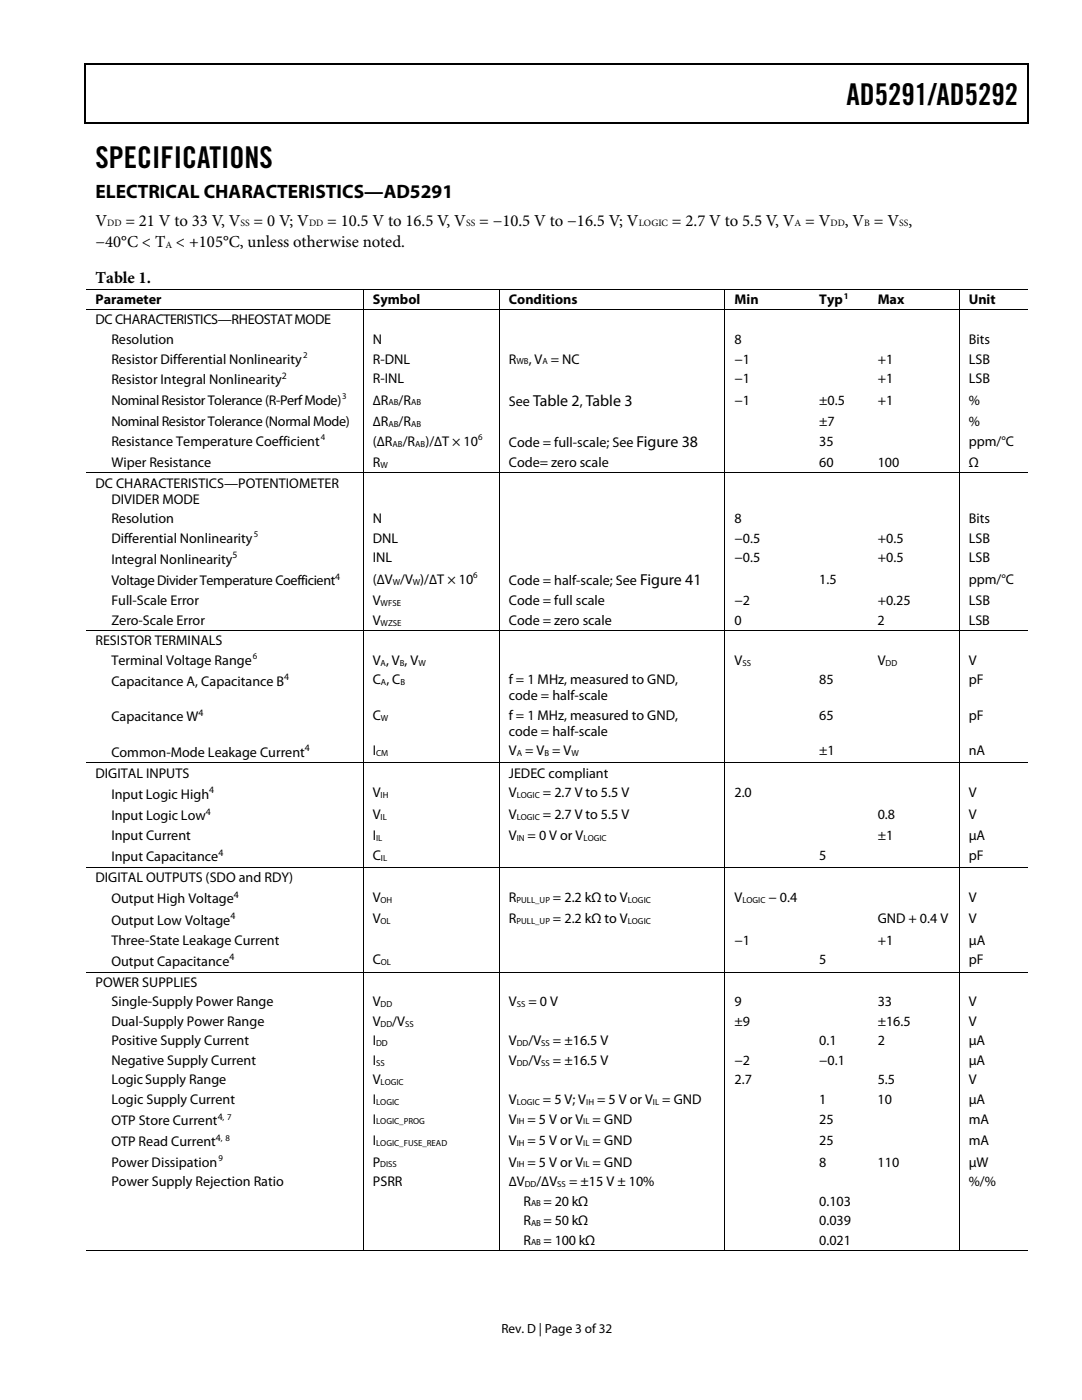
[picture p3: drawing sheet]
<svg xmlns="http://www.w3.org/2000/svg" width="216mm" height="279mm" viewBox="0 0 216 279" stroke-linecap="round" stroke-linejoin="round" font-family="sans-serif">
<defs><g id="words">
<g font-size="6">
<text x="168.9" y="21">AD5291/AD5292</text>
<text x="19" y="33.6">SPECIFICATIONS</text>
</g>
<text font-size="3.9" x="19" y="39.6">ELECTRICAL CHARACTERISTICS—AD5291</text>
<g font-size="3.3">
<text x="19" y="45">V</text>
<text x="25" y="45">= 21 V to 33 V, V</text>
<text x="50.6" y="45">= 0 V; V</text>
<text x="65.3" y="45">= 10.5 V to 16.5 V, V</text>
<text x="95.6" y="45">= −10.5 V to −16.5 V; V</text>
<text x="134.1" y="45">= 2.7 V to 5.5 V, V = V</text>
<text x="168.6" y="45">, V = V ,</text>
<text x="19.1" y="49.3">−40°C &lt; T &lt; +105°C, unless otherwise noted.</text>
<text x="19" y="56.4">Table 1.</text>
</g>
<g font-size="2.8">
<text x="19" y="60.7">Parameter</text>
<text x="19" y="64.7">DC CHARACTERISTICS—RHEOSTAT MODE</text>
<text x="74.4" y="60.7">Symbol</text>
<text x="101.5" y="60.7">Conditions</text>
<text x="146.6" y="60.7">Min</text>
<text x="163.5" y="60.7">Typ</text>
<text x="175.1" y="60.7">Max</text>
<text x="193.3" y="60.7">Unit</text>
<text x="22.2" y="68.7">Resolution</text>
<text x="74.4" y="68.7">N</text>
<text x="146.6" y="68.7">8</text>
<text x="193.3" y="68.7">Bits</text>
<text x="22.2" y="72.6">Resistor Differential Nonlinearity</text>
<text x="22.2" y="76.7">Resistor Integral Nonlinearity</text>
<text x="74.4" y="76.5">R-INL</text>
<text x="74.4" y="72.6">R-DNL</text>
<text x="101.5" y="72.6">R</text>
<text x="105.5" y="72.6">, V = NC</text>
<text x="146.5" y="76.5">−1</text>
<text x="146.6" y="72.6">−1</text>
<text x="175.1" y="76.5">+1</text>
<text x="175.1" y="72.6">+1</text>
<text x="193.3" y="76.5">LSB</text>
<text x="193.3" y="72.6">LSB</text>
<text x="22.2" y="80.8">Nominal Resistor Tolerance (R-Perf Mode)</text>
<text x="74.4" y="80.8">∆R</text>
<text x="79.5" y="80.8">/R</text>
<text x="101.5" y="81">See Table 2, Table 3</text>
<text x="146.6" y="80.8">−1</text>
<text x="163.5" y="80.8">±0.5</text>
<text x="175.1" y="80.8">+1</text>
<text x="193.3" y="80.8">%</text>
<text x="22.2" y="85">Nominal Resistor Tolerance (Normal Mode)</text>
<text x="22.2" y="88.9">Resistance Temperature Coefficient</text>
<text x="74.4" y="85">∆R</text>
<text x="74.4" y="88.9">(∆R</text>
<text x="79.5" y="85">/R</text>
<text x="80.3" y="88.9">/R</text>
<text x="84.9" y="88.9">)/∆T × 10</text>
<text x="101.5" y="89.2">Code = full-scale; See Figure 38</text>
<text x="163.5" y="88.9">35</text>
<text x="163.5" y="85">±7</text>
<text x="193.3" y="85">%</text>
<text x="193.3" y="88.9">ppm/°C</text>
<text x="22.2" y="93.2">Wiper Resistance</text>
<text x="74.4" y="93.2">R</text>
<text x="101.5" y="93.2">Code= zero scale</text>
<text x="163.5" y="93.2">60</text>
<text x="175.1" y="93.2">100</text>
<text x="193.3" y="93.2">Ω</text>
<text x="19" y="97.3">DC CHARACTERISTICS—POTENTIOMETER</text>
<text x="22.2" y="100.5">DIVIDER MODE</text>
<text x="22.2" y="104.4">Resolution</text>
<text x="74.4" y="104.4">N</text>
<text x="146.6" y="104.4">8</text>
<text x="193.3" y="104.4">Bits</text>
<text x="22.2" y="108.3">Differential Nonlinearity</text>
<text x="22.2" y="112.5">Integral Nonlinearity</text>
<text x="74.4" y="108.3">DNL</text>
<text x="74.4" y="112.2">INL</text>
<text x="146.6" y="112.2">−0.5</text>
<text x="146.6" y="108.3">−0.5</text>
<text x="175.1" y="112.2">+0.5</text>
<text x="175.1" y="108.3">+0.5</text>
<text x="193.3" y="112.2">LSB</text>
<text x="193.3" y="108.3">LSB</text>
<text x="22.2" y="116.8">Voltage Divider Temperature Coefficient</text>
<text x="74.4" y="116.5">(∆V /V )/∆T × 10</text>
<text x="101.5" y="116.8">Code = half-scale; See Figure 41</text>
<text x="163.5" y="116.5">1.5</text>
<text x="193.3" y="116.5">ppm/°C</text>
<text x="22.2" y="120.8">Full-Scale Error</text>
<text x="22.2" y="124.7">Zero-Scale Error</text>
<text x="74.4" y="120.8">V</text>
<text x="74.4" y="124.7">V</text>
<text x="101.5" y="120.8">Code = full scale</text>
<text x="101.5" y="124.7">Code = zero scale</text>
<text x="146.5" y="124.7">0</text>
<text x="146.5" y="120.8">−2</text>
<text x="175.1" y="124.7">2</text>
<text x="175.1" y="120.8">+0.25</text>
<text x="193.3" y="124.7">LSB</text>
<text x="193.3" y="120.8">LSB</text>
<text x="19" y="128.8">RESISTOR TERMINALS</text>
<text x="22.2" y="132.7">Terminal Voltage Range</text>
<text x="22.2" y="136.8">Capacitance A, Capacitance B</text>
<text x="74.4" y="132.7">V , V , V</text>
<text x="74.4" y="136.6">C , C</text>
<text x="101.5" y="136.6">f = 1 MHz, measured to GND,</text>
<text x="146.6" y="132.7">V</text>
<text x="163.5" y="136.6">85</text>
<text x="175.1" y="132.7">V</text>
<text x="193.3" y="132.7">V</text>
<text x="193.3" y="136.6">pF</text>
<text x="22.2" y="143.9">Capacitance W</text>
<text x="74.4" y="143.7">C</text>
<text x="101.5" y="143.7">f = 1 MHz, measured to GND,</text>
<text x="101.5" y="139.7">code = half-scale</text>
<text x="163.5" y="143.7">65</text>
<text x="193.3" y="143.7">pF</text>
<text x="101.5" y="146.8">code = half-scale</text>
<text x="19" y="155.2">DIGITAL INPUTS</text>
<text x="22.2" y="151">Common-Mode Leakage Current</text>
<text x="74.4" y="150.7">I</text>
<text x="101.5" y="155.2">JEDEC compliant</text>
<text x="101.5" y="150.7">V = V = V</text>
<text x="163.5" y="150.7">±1</text>
<text x="193.3" y="150.7">nA</text>
<text x="22.2" y="159.4">Input Logic High</text>
<text x="74.4" y="159.1">V</text>
<text x="101.5" y="159.1">V</text>
<text x="108.3" y="159.1">= 2.7 V to 5.5 V</text>
<text x="146.6" y="159.1">2.0</text>
<text x="193.3" y="159.1">V</text>
<text x="22.2" y="163.7">Input Logic Low</text>
<text x="22.2" y="167.7">Input Current</text>
<text x="74.4" y="167.7">I</text>
<text x="74.4" y="163.4">V</text>
<text x="101.5" y="163.4">V</text>
<text x="101.5" y="167.7">V</text>
<text x="105.3" y="167.7">= 0 V or V</text>
<text x="108.3" y="163.4">= 2.7 V to 5.5 V</text>
<text x="175.1" y="163.4">0.8</text>
<text x="175.1" y="167.7">±1</text>
<text x="193.3" y="163.4">V</text>
<text x="193.3" y="167.7">μA</text>
<text x="22.2" y="171.9">Input Capacitance</text>
<text x="74.4" y="171.6">C</text>
<text x="163.5" y="171.6">5</text>
<text x="193.3" y="171.6">pF</text>
<text x="19" y="176.1">DIGITAL OUTPUTS (SDO and RDY)</text>
<text x="74.4" y="180">V</text>
<text x="101.5" y="180">R</text>
<text x="110.3" y="180">= 2.2 kΩ to V</text>
<text x="146.6" y="180">V</text>
<text x="153.4" y="180">− 0.4</text>
<text x="193.3" y="180">V</text>
<text x="22.2" y="180.2">Output High Voltage</text>
<text x="22.2" y="184.5">Output Low Voltage</text>
<text x="74.4" y="184.3">V</text>
<text x="101.5" y="184.3">R</text>
<text x="110.3" y="184.3">= 2.2 kΩ to V</text>
<text x="175.1" y="184.3">GND + 0.4 V</text>
<text x="193.3" y="184.3">V</text>
<text x="22.2" y="188.6">Three-State Leakage Current</text>
<text x="146.5" y="188.6">−1</text>
<text x="175.1" y="188.6">+1</text>
<text x="193.3" y="188.6">μA</text>
<text x="19" y="196.9">POWER SUPPLIES</text>
<text x="22.2" y="192.7">Output Capacitance</text>
<text x="74.4" y="192.5">C</text>
<text x="163.5" y="192.5">5</text>
<text x="193.3" y="192.5">pF</text>
<text x="22.2" y="200.8">Single-Supply Power Range</text>
<text x="74.4" y="200.8">V</text>
<text x="101.5" y="200.8">V</text>
<text x="105.4" y="200.8">= 0 V</text>
<text x="146.6" y="200.8">9</text>
<text x="175.1" y="200.8">33</text>
<text x="193.3" y="200.8">V</text>
<text x="22.2" y="204.7">Dual-Supply Power Range</text>
<text x="22.2" y="208.6">Positive Supply Current</text>
<text x="74.4" y="208.6">I</text>
<text x="74.4" y="204.7">V</text>
<text x="78.3" y="204.7">/V</text>
<text x="101.5" y="208.6">V</text>
<text x="105.4" y="208.6">/V</text>
<text x="110.3" y="208.6">= ±16.5 V</text>
<text x="146.6" y="204.7">±9</text>
<text x="163.5" y="208.6">0.1</text>
<text x="175.1" y="204.7">±16.5</text>
<text x="175.1" y="208.6">2</text>
<text x="193.3" y="208.6">μA</text>
<text x="193.3" y="204.7">V</text>
<text x="22.2" y="212.5">Negative Supply Current</text>
<text x="74.4" y="212.5">I</text>
<text x="101.5" y="212.5">V</text>
<text x="105.4" y="212.5">/V</text>
<text x="110.3" y="212.5">= ±16.5 V</text>
<text x="146.6" y="212.5">−2</text>
<text x="163.5" y="212.5">−0.1</text>
<text x="193.3" y="212.5">μA</text>
<text x="22.2" y="216.4">LogicSupply Range</text>
<text x="22.2" y="220.3">Logic Supply Current</text>
<text x="74.4" y="216.4">V</text>
<text x="74.4" y="220.3">I</text>
<text x="101.5" y="220.3">V</text>
<text x="108.3" y="220.3">= 5 V; V</text>
<text x="119.1" y="220.3">= 5 V or V = GND</text>
<text x="146.6" y="216.4">2.7</text>
<text x="163.5" y="220.3">1</text>
<text x="175.1" y="220.3">10</text>
<text x="175.1" y="216.4">5.5</text>
<text x="193.3" y="220.3">μA</text>
<text x="193.3" y="216.4">V</text>
<text x="22.2" y="224.5">OTP Store Current</text>
<text x="74.4" y="224.2">I</text>
<text x="101.5" y="224.2">V</text>
<text x="105.3" y="224.2">= 5 V or V = GND</text>
<text x="163.5" y="224.2">25</text>
<text x="193.3" y="224.2">mA</text>
<text x="22.2" y="228.8">OTP Read Current</text>
<text x="22.2" y="232.8">Power Dissipation</text>
<text x="74.4" y="232.8">P</text>
<text x="74.4" y="228.5">I</text>
<text x="101.5" y="228.5">V</text>
<text x="101.5" y="232.8">V</text>
<text x="105.3" y="228.5">= 5 V or V = GND</text>
<text x="105.3" y="232.8">= 5 V or V = GND</text>
<text x="163.5" y="232.8">8</text>
<text x="163.5" y="228.5">25</text>
<text x="175.1" y="232.8">110</text>
<text x="193.3" y="228.5">mA</text>
<text x="193.3" y="232.8">μW</text>
<text x="22.2" y="236.7">Power Supply Rejection Ratio</text>
<text x="74.4" y="236.7">PSRR</text>
<text x="101.5" y="236.7">∆V</text>
<text x="107" y="236.7">/∆V</text>
<text x="113.5" y="236.7">= ±15 V ± 10%</text>
<text x="193.3" y="236.7">%/%</text>
<text x="104.5" y="240.6">R</text>
<text x="104.5" y="244.5">R</text>
<text x="108.5" y="240.6">= 20 kΩ</text>
<text x="108.5" y="244.5">= 50 kΩ</text>
<text x="163.5" y="240.6">0.103</text>
<text x="163.5" y="244.5">0.039</text>
<text x="104.5" y="248.4">R</text>
<text x="108.5" y="248.4">= 100 kΩ</text>
<text x="163.5" y="248.4">0.021</text>
</g>
<text font-size="2.6" x="100.1" y="266">Rev. D | Page 3 of 32</text>
<g font-size="1.9">
<text x="21.4" y="45.2">DD</text>
<text x="48" y="45.2">SS</text>
<text x="61.7" y="45.2">DD</text>
<text x="93" y="45.2">SS</text>
<text x="127.5" y="45.2">LOGIC</text>
<text x="158.6" y="45.2">A</text>
<text x="165.7" y="45.2">DD</text>
<text x="172.5" y="45.2">B</text>
<text x="179.4" y="45.2">SS</text>
<text x="33" y="49.5">A</text>
<text x="56.2" y="75.7">2</text>
<text x="46.4" y="111.4">5</text>
<text x="66.9" y="115.7">4</text>
<text x="56.7" y="135.8">4</text>
<text x="39.6" y="142.9">4</text>
<text x="60.8" y="149.9">4</text>
<text x="41.8" y="158.3">4</text>
<text x="41.1" y="162.6">4</text>
<text x="43.6" y="170.8">4</text>
<text x="46.7" y="179.2">4</text>
<text x="46" y="183.5">4</text>
<text x="45.8" y="191.7">4</text>
<text x="43.1" y="227.7">4, 8</text>
<text x="43.4" y="223.4">4, 7</text>
</g>
<g font-size="1.8">
<text x="168.4" y="59.6">1</text>
<text x="60.5" y="71.5">2</text>
<text x="103.1" y="72.7">WB</text>
<text x="108.2" y="72.7">A</text>
<text x="68.3" y="79.7">3</text>
<text x="77.5" y="80.9">AB</text>
<text x="82" y="80.9">AB</text>
<text x="64" y="87.9">4</text>
<text x="77.5" y="85.2">AB</text>
<text x="78.3" y="89.1">AB</text>
<text x="82" y="85.2">AB</text>
<text x="82.8" y="89.1">AB</text>
<text x="95.4" y="87.9">6</text>
<text x="75.9" y="93.4">W</text>
<text x="50.6" y="107.3">5</text>
<text x="78.4" y="116.7">W</text>
<text x="82.4" y="116.7">W</text>
<text x="94.4" y="115.4">6</text>
<text x="75.9" y="121">WFSE</text>
<text x="75.9" y="124.9">WZSE</text>
<text x="50.5" y="131.6">6</text>
<text x="75.9" y="132.8">A</text>
<text x="76" y="136.7">A</text>
<text x="79.8" y="132.8">B</text>
<text x="79.9" y="136.7">B</text>
<text x="83.5" y="132.8">W</text>
<text x="148.1" y="132.8">SS</text>
<text x="176.7" y="132.8">DD</text>
<text x="76" y="143.8">W</text>
<text x="75.1" y="150.9">CM</text>
<text x="103.1" y="150.9">A</text>
<text x="108.6" y="150.9">B</text>
<text x="114" y="150.9">W</text>
<text x="75.9" y="159.3">IH</text>
<text x="103.1" y="159.3">LOGIC</text>
<text x="75.1" y="167.9">IL</text>
<text x="75.9" y="163.6">IL</text>
<text x="103.1" y="163.6">LOGIC</text>
<text x="103.1" y="167.9">IN</text>
<text x="116.4" y="167.9">LOGIC</text>
<text x="76" y="171.8">IL</text>
<text x="75.9" y="180.1">OH</text>
<text x="75.9" y="184.4">OL</text>
<text x="103.1" y="180.1">PULL_UP</text>
<text x="103.1" y="184.4">PULL_UP</text>
<text x="125.3" y="180.1">LOGIC</text>
<text x="125.3" y="184.4">LOGIC</text>
<text x="148.1" y="180.1">LOGIC</text>
<text x="76" y="192.6">OL</text>
<text x="75.9" y="201">DD</text>
<text x="103.1" y="201">SS</text>
<text x="75.1" y="208.8">DD</text>
<text x="75.9" y="204.9">DD</text>
<text x="80.8" y="204.9">SS</text>
<text x="103.1" y="208.8">DD</text>
<text x="108" y="208.8">SS</text>
<text x="75.1" y="212.7">SS</text>
<text x="103.1" y="212.7">DD</text>
<text x="108" y="212.7">SS</text>
<text x="75.1" y="220.5">LOGIC</text>
<text x="75.9" y="216.6">LOGIC</text>
<text x="103.1" y="220.5">LOGIC</text>
<text x="117" y="220.5">IH</text>
<text x="130.3" y="220.5">IL</text>
<text x="75.1" y="224.4">LOGIC_PROG</text>
<text x="103.1" y="224.4">IH</text>
<text x="116.4" y="224.4">IL</text>
<text x="43.6" y="231.8">9</text>
<text x="75.1" y="228.7">LOGIC_FUSE_READ</text>
<text x="75.9" y="233">DISS</text>
<text x="103.1" y="228.7">IH</text>
<text x="103.1" y="233">IH</text>
<text x="116.4" y="228.7">IL</text>
<text x="116.4" y="233">IL</text>
<text x="104.7" y="236.9">DD</text>
<text x="111.2" y="236.9">SS</text>
<text x="106" y="240.8">AB</text>
<text x="106" y="244.7">AB</text>
<text x="106" y="248.6">AB</text>
</g>
</g></defs>
<path d="M16.9 12.7h.2v1h-.2zM205.1 12.7h.2v1h-.2zM205.1 12.7h.2v.3h-.2zM82.3 24.4h.2v.3h-.2zM205.1 24.4h.2v.3h-.2z" fill="#000"/>
<path d="M16.9 12.8h188.2M17 13.7v11M205.2 13.7v11M205.1 24.5h-188.2" fill="none" stroke="#000" stroke-width=".25"/>
<g fill="none" stroke="#000" stroke-width=".2">
<path d="M17.1 57.7h187.9M72.5 57.8v3.9M99.6 57.8v3.9M144.7 57.8v3.9M191.4 57.8v3.9M17.1 61.8h187.9M72.5 61.9v32.4M99.6 61.9v32.4M144.7 61.9v32.4M191.4 61.9v32.4M17.1 94.4h187.9M72.5 94.5v31.3"/>
<path d="M99.6 94.5v31.3M144.7 94.5v31.3M191.4 94.5v31.3M17.1 125.8h187.9M72.5 125.9v26.3M99.6 125.9v26.3M144.7 125.9v26.3M191.4 125.9v26.3M17.1 152.3h187.9M72.5 152.4v20.7M99.6 152.4v20.7M144.7 152.4v20.7"/>
<path d="M191.4 152.4v20.7M17.1 173.1h187.9M72.5 173.2v20.7M99.6 173.2v20.7M144.7 173.2v20.7M191.4 173.2v20.7M17.1 194h187.9M72.5 194.1v55.3M99.6 194.1v55.3M144.7 194.1v55.3M191.4 194.1v55.3M17.1 249.5h187.9"/>
</g>
<use href="#words"/>
</svg>
